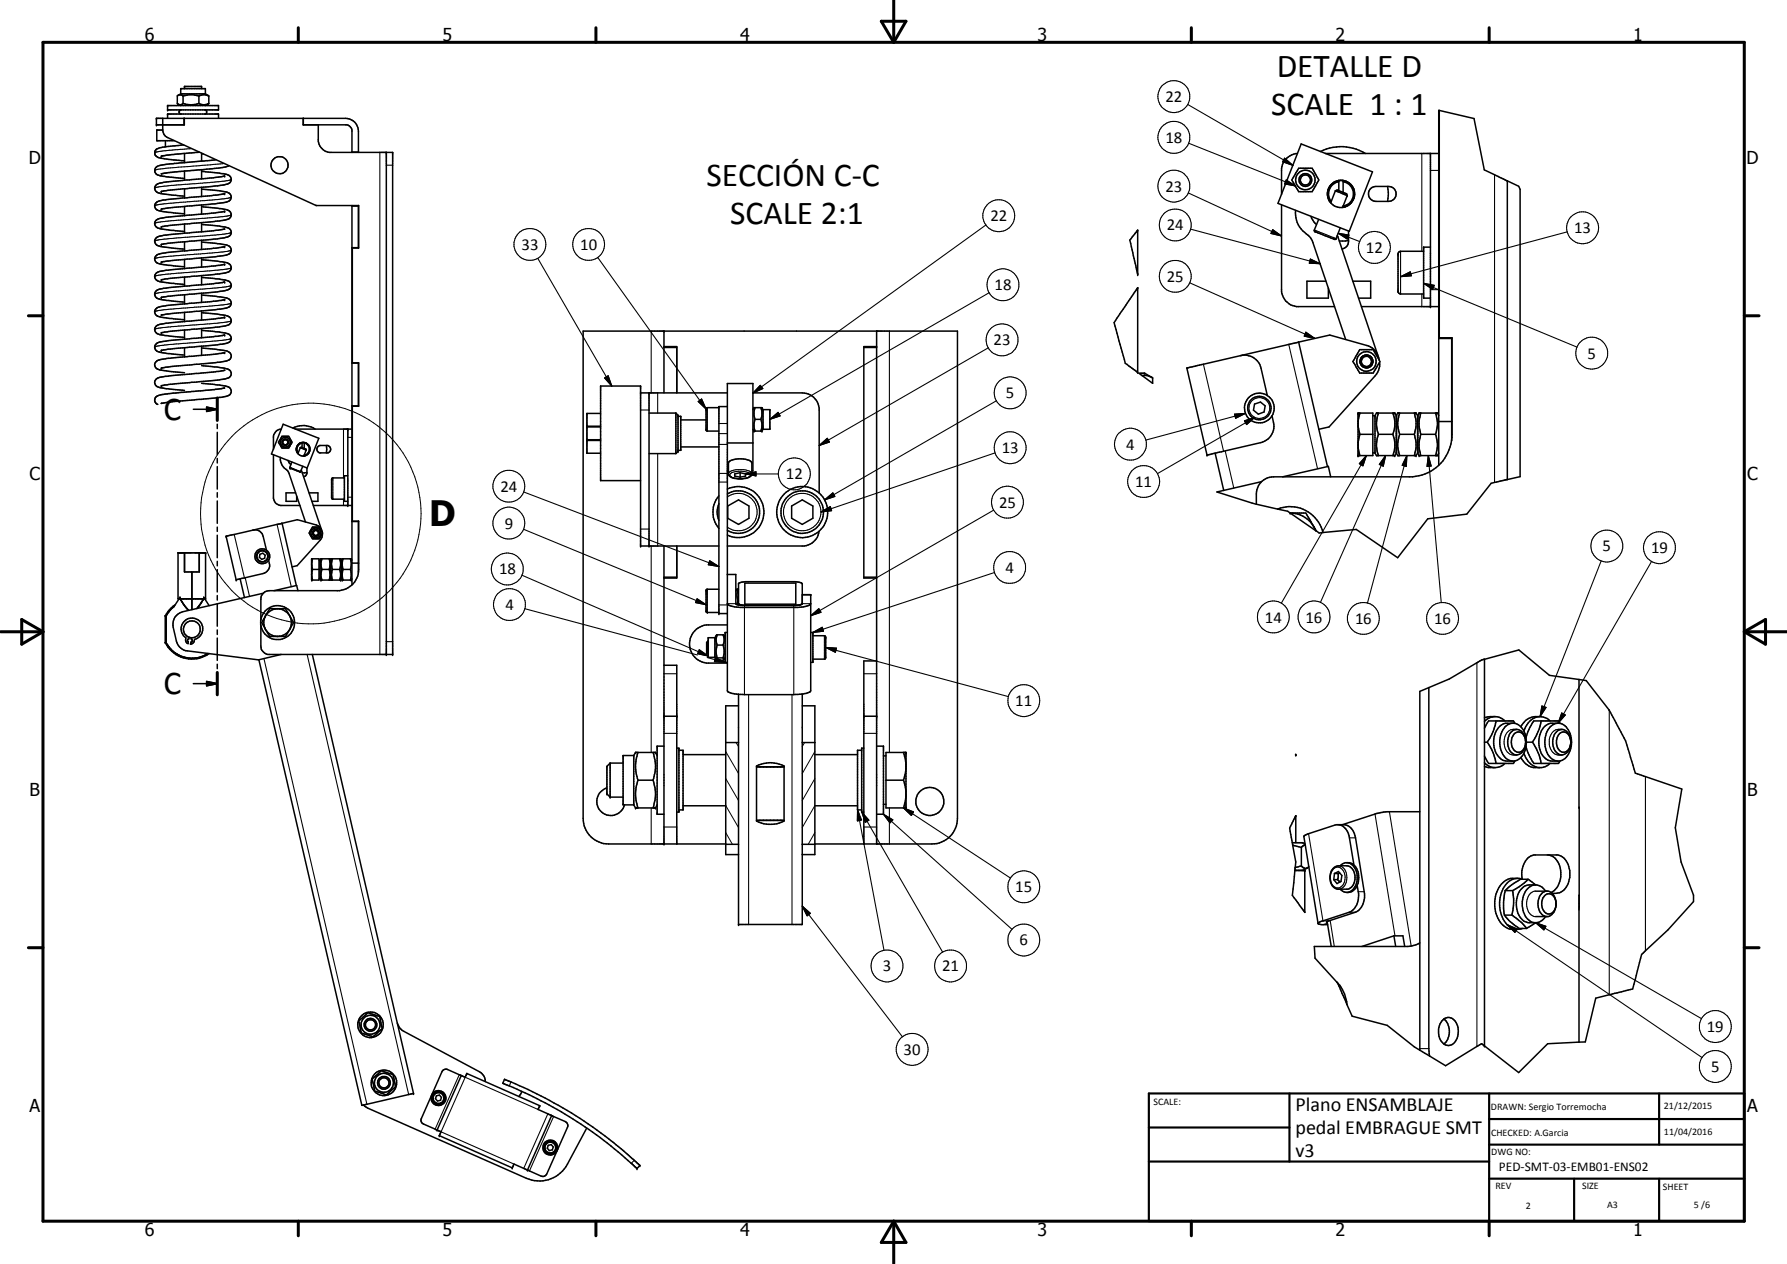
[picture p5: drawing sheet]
<svg xmlns="http://www.w3.org/2000/svg" width="420mm" height="297mm" viewBox="0 0 420 297" stroke-linecap="round" stroke-linejoin="round" font-family="sans-serif">
<defs><g id="words">
<text font-size="8.2" x="100.9" y="123.7">D</text>
<g font-size="7.9">
<text x="300.2" y="18.2">DETALLE D</text>
<text x="298.9" y="27.1">SCALE 1 : 1</text>
<text x="166.1" y="43.6">SECCIÓN C-C</text>
<text x="171.7" y="52.6">SCALE 2:1</text>
<text x="38.4" y="98.7">C</text>
<text x="38.4" y="163.2">C</text>
</g>
<g font-size="4.7">
<text x="304.6" y="261.2">Plano ENSAMBLAJE</text>
<text x="304.6" y="266.6">pedal EMBRAGUE SMT</text>
<text x="304.6" y="272">v3</text>
</g>
<g font-size="4.2">
<text x="34" y="9.6">6</text>
<text x="104" y="9.6">5</text>
<text x="174" y="9.6">4</text>
<text x="244" y="9.6">3</text>
<text x="314" y="9.6">2</text>
<text x="384" y="9.6">1</text>
<text x="6.8" y="38.7">D</text>
<text x="410.6" y="38.7">D</text>
<text x="7" y="112.9">C</text>
<text x="410.8" y="112.9">C</text>
<text x="7" y="187.1">B</text>
<text x="410.8" y="187.1">B</text>
<text x="7" y="261.4">A</text>
<text x="410.8" y="261.4">A</text>
<text x="34" y="290.4">6</text>
<text x="104" y="290.4">5</text>
<text x="174" y="290.4">4</text>
<text x="244" y="290.4">3</text>
<text x="314" y="290.4">2</text>
<text x="384" y="290.4">1</text>
</g>
<g font-size="3.9">
<text x="274" y="24">22</text>
<text x="274" y="33.6">18</text>
<text x="274" y="45">23</text>
<text x="232.9" y="52">22</text>
<text x="122.6" y="58.7">33</text>
<text x="136.4" y="58.7">10</text>
<text x="274.3" y="54.1">24</text>
<text x="321.2" y="59.4">12</text>
<text x="370.1" y="54.8">13</text>
<text x="233.8" y="68.2">18</text>
<text x="274.3" y="66.2">25</text>
<text x="233.6" y="81.2">23</text>
<text x="373.2" y="84.3">5</text>
<text x="236.5" y="93.6">5</text>
<text x="235.5" y="106.5">13</text>
<text x="264.8" y="105.7">4</text>
<text x="184.8" y="112.6">12</text>
<text x="117.7" y="115.5">24</text>
<text x="234.9" y="119.3">25</text>
<text x="266.9" y="114.5">11</text>
<text x="118.7" y="124.2">9</text>
<text x="376.8" y="129.6">5</text>
<text x="388.2" y="130">19</text>
<text x="117.3" y="135">18</text>
<text x="236.4" y="134.7">4</text>
<text x="118.8" y="143.4">4</text>
<text x="297.4" y="146.3">14</text>
<text x="306.9" y="146.3">16</text>
<text x="318.6" y="146.6">16</text>
<text x="337.2" y="146.6">16</text>
<text x="238.7" y="165.9">11</text>
<text x="238.7" y="209.7">15</text>
<text x="239.7" y="222.2">6</text>
<text x="207.6" y="228.3">3</text>
<text x="221.5" y="228.3">21</text>
<text x="401.3" y="242.5">19</text>
<text x="212.5" y="247.9">30</text>
<text x="402.3" y="251.9">5</text>
</g>
<text font-size="3.1" x="352.4" y="275.2">PED-SMT-03-EMB01-ENS02</text>
<g font-size="2.4">
<text x="271.2" y="259.7">SCALE:</text>
<text x="350.6" y="260.8">DRAWN: Sergio Torremocha</text>
<text x="391.2" y="260.6">21/12/2015</text>
<text x="350.6" y="267">CHECKED: A.Garcia</text>
<text x="391.2" y="266.7">11/04/2016</text>
<text x="350.6" y="271.4">DWG NO:</text>
<text x="351.6" y="279.3">REV</text>
<text x="372" y="279.4">SIZE</text>
<text x="391" y="279.6">SHEET</text>
<text x="358.7" y="284.1">2</text>
<text x="377.9" y="283.8">A3</text>
<text x="398.3" y="283.8">5 /6</text>
</g>
</g></defs>
<g fill="none" stroke="#000" stroke-width=".35">
<path d="M38.3 27.8v3.1l.4 .8 .7 .6 34.9 16h10v10h-1.5v27h1.5v10.2h-1.5v27h1.5v12M38.3 30.6h-1.4v2.5h4.1M38.9 33.1v1.4M39.4 27.8v-1h12v1M39.4 24.8h12v1h-12zM41.9 24.5l.6 .3M42.4 25.8l-.3 .4 .3 .6M42.5 22.1v-1.3h5.8v1.3M42.5 22.1h5.8M42.5 22.1l-.6 .3M43 22.6v-.1a.89 .89 0 0 0-1.3 .1v1.7l.2 .2M43 22.6a5.7 5.7 0 0 1 3.8 0"/>
<path d="M43 24.3l-.6 .3-.5-.1M43 24.3a5.7 5.7 0 0 0 3.8 0M43 22.6v1.7M43.2 34.1a20.8 20.8 0 0 0-6.4 1 1.19 1.19 0 0 0-.3 1.3 1.19 1.19 0 0 0 1.2 .7l5.7 .7M43.3 27.8v1.5M43.3 27.8v1.5h-6.5v-1.5h44.5a3 3 0 0 1 3 3v5M43.4 20.8v-.5h4v.5M43.4 36.1v2.1M46.8 22.6a2.32 2.32 0 0 1 2.3 0M46.8 24.3a2.17 2.17 0 0 0 2.3 0M46.8 22.6v1.7M46.9 35.8l-6.5 .5-2.5 .4"/>
<path d="M47.4 36v1.9M47.4 39.9v2.1M47.4 36.1l.4 .1M48.3 25.8l.3 .4-.1 .4-.2 .2M48.3 22.1l.8 .5M49 24.4l-.7 .4M49.1 24.3l-.2 .1M49.1 22.6v1.7M50.8 37.5l-8.9 .9a15.3 15.3 0 0 0-5.1 .8 1.24 1.24 0 0 0-.2 1.5 1.24 1.24 0 0 0 1.3 .6l5.5 .7M53.8 38.9a42.8 42.8 0 0 1-7.9 1.1l-6.3 .6-1.7 .3M71.3 27.8v1.5h10.3l.5 .3 .7 .9v5.3M74.8 29.3v3.9a3.1 3.1 0 0 0 2.6 2.6h14.9v118h-29.3a2.07 2.07 0 0 1-1.7-2v-4.9"/>
<path d="M82.8 35.7h1.5M90.8 35.8v118M305 36.1a4.1 4.1 0 0 0-3.7 3.5v6.1M305.3 39.5h3.2l1.2 2.1a.82 .82 0 0 1 0 1.4l-1.2 2h-3.2l-1.6-2.7zM305.9 33.8l16.8 6.6-5.5 14-16.7-6.6zM310.4 35.6a11 11 0 0 1 10.6 .5M311.6 36.1h26.7M336.3 36.1v36M338.4 26l8.2 1.9 2.4 12 5.4 2.6M338.4 26v53.4h3v22.7a10 10 0 0 1-9.3 10h-32.7a4 4 0 0 0-4 4v2.4M338.4 26h-.1v83.3M43.4 40.2v2.1"/>
<path d="M43.4 44.4v2.1M43.4 48.5v2.2M43.4 52.7v2.1M43.4 56.8v2.2M47.4 40.3a20.2 20.2 0 0 1 6.5 1 1.18 1.18 0 0 1 .3 1.3 1.18 1.18 0 0 1-1.2 .7l-1.8 .4-8.2 .7-5.1 .6M47.4 44v2.2M47.4 48.2v2.1M47.4 52.3v2.2M47.4 56.5v2.1M47.4 44.4l4.8 .6a1.93 1.93 0 0 1 2.2 1.3 1.6 1.6 0 0 1-1.9 1.3l-14.6 1.5M47.4 48.6l5.4 .6a1.23 1.23 0 0 1 1.4 .8 1.23 1.23 0 0 1-.5 1.5l-2.1 .4-11.9 1.1-1.8 .3M47.4 52.7l4.8 .6a1.93 1.93 0 0 1 2.2 1.3 1.74 1.74 0 0 1-1.9 1.3l-14.6 1.5"/>
<path d="M47.4 56.9l4.8 .5a1.93 1.93 0 0 1 2.2 1.4 1.6 1.6 0 0 1-1.9 1.3l-14.6 1.5M52.8 58l-2.2 .3-5.6 .5a34.7 34.7 0 0 0-8 1.1 1.15 1.15 0 0 0-.6 1.3 1.15 1.15 0 0 0 1.3 .8l5.7 .7M52.8 45.5l-1.8 .3-6 .6a34.7 34.7 0 0 0-8 1 1.15 1.15 0 0 0-.6 1.4 1.15 1.15 0 0 0 1.3 .8l5.7 .6M52.8 41.4l-2.6 .4-10.6 .9a4.2 4.2 0 0 0-3.1 1.1 1.33 1.33 0 0 0 1.4 1.7l5.5 .6M52.8 53.8l-2.6 .4-11.3 1a2.76 2.76 0 0 0-2.5 1.2 1.39 1.39 0 0 0 1.5 1.6l5.5 .5M52.8 49.7l-2.2 .3-11.7 1.1a3.1 3.1 0 0 0-2.4 1 1.33 1.33 0 0 0 1.4 1.7l5.5 .6M82.8 58.2h1.5M82.8 48.3v89.1M82.8 48.4h1.5M301.3 48.1v20.4a4 4 0 0 0 3.5 3.6h9M304.6 49.4a6.3 6.3 0 0 0 3.2 6.1l.8 1.1 7.8 23.2M308.2 50.8l.7 1.3 .6 .7"/>
<path d="M310 51.6l-1 2.5a1.56 1.56 0 0 0 1.5 .8l2.6 1.1a.82 .82 0 0 0 1 0l1-2.4M312.1 45.7l.2 .8 .6 1.1M312.2 45l-.1 .5M312.7 43.7l-.5 1.2M314 44.8v.1M314 44.8l.4-.1 .4 .1M314 44.8l-1.1 2.9M314 44.9l2.8 1M314.4 55.4l9.5 28M314.7 42.4l-.8 .3-.7 .5M314.7 42.4a3.2 3.2 0 0 1 3.7 2.2 3.2 3.2 0 0 1-1.7 3.8M314.8 44.8l1.8 .7 .2 .4"/>
<path d="M314.8 42.4a3.3 3.3 0 0 0-1.9 1.1M314.8 42.4v2.4M314.8 42.4h1M314.8 42.7a2.93 2.93 0 0 0-1.8 4.7M315.8 42.4a3.2 3.2 0 0 1 2.5 4.3 3.2 3.2 0 0 1-4.7 1.6 3.2 3.2 0 0 1-.6-4.9M315.8 42.4v2.8M315.8 42.7a2.92 2.92 0 0 1 2.4 2.9 2.92 2.92 0 0 1-2.4 2.8v.3M315.8 48.7h-.1M316.6 48.4l-.8 .3M316.8 45.9l-1.1 2.9M317.1 56.5l-2.2 .1M317.1 54.3v2.5a1.75 1.75 0 0 1-1.6 1.7"/>
<path d="M322.3 44.3l1.2-.5h3a1.76 1.76 0 0 1 1.8 1.8 1.76 1.76 0 0 1-1.8 1.7h-3a1.76 1.76 0 0 1-1.6-1.1 1.76 1.76 0 0 1 .4-1.9zM326.3 43.8l.1 1.4-.1 2.1M334.7 59.1h-5.4l-.5 .2-.1 .4v8.8l.1 .3 .5 .3h5.4M336.3 58.1h-1.6v12h1.6M354.4 42.5h.1M354.4 42.5l2.7 1.3 .3 .7v67.5l-3 .7M354.4 42.5v70.2M37.9 74v.1M43.4 61v2.1M43.4 65.1v2.2M43.4 69.3v2.1M43.4 73.4v2.2"/>
<path d="M43.4 77.6v2.1M47.4 60.6v2.2M47.4 64.8v2.1M47.4 68.9v2.2M47.4 73.1v2.1M47.4 77.2v2.2M47.4 61l5.4 .6a1.23 1.23 0 0 1 1.4 .8 1.23 1.23 0 0 1-.5 1.5l-2.1 .5-11.9 1-1.8 .4M47.4 65.2l4.8 .5a1.93 1.93 0 0 1 2.2 1.4 1.89 1.89 0 0 1-2.2 1.3l-14.3 1.5M47.4 69.3l5.4 .6a1.26 1.26 0 0 1 1.5 1.2 1.26 1.26 0 0 1-1.3 1.3l-15.1 1.6M47.4 73.5l4.8 .5a1.93 1.93 0 0 1 2.2 1.4 1.65 1.65 0 0 1-1.9 1.3l-12.8 1.2-1.8 .3M47.4 77.6l4.8 .5a1.93 1.93 0 0 1 2.2 1.4 1.3 1.3 0 0 1-1.4 1.2l-15.1 1.6M52.8 66.3l-13.9 1.4a2.6 2.6 0 0 0-2.5 1.2 1.43 1.43 0 0 0 1.5 1.5l5.5 .6"/>
<path d="M52.8 62.1l-2.2 .4-11.7 1a2.76 2.76 0 0 0-2.5 1.2 1.38 1.38 0 0 0 1.5 1.6l5.5 .5M52.8 78.7l-13.6 1.4a3.2 3.2 0 0 0-2.7 1 1.35 1.35 0 0 0 1.4 1.7l5.5 .6M52.8 74.5l-2.2 .4-11.7 1.1a2.76 2.76 0 0 0-2.5 1.2 1.45 1.45 0 0 0 1.5 1.5l5.5 .6M52.8 70.4l-2.2 .4-12.1 1.1a1.93 1.93 0 0 0-2.1 1.4 1.63 1.63 0 0 0 1.5 1.2l5.5 .6M156.1 77.8v14.5M206.1 77.8v120.5M267.5 64.4l-1.9-8 1.9-2.3v10.4M267.5 67.6v19.9l-2.9-2.1-2.7-9.6zM311.7 66.1h-4.4v4h5v-2.4M318.1 66.1h4.2v4h-2.9M320.1 72.1h18.2M338.3 79.5h3"/>
<path d="M341.3 79.4v24.1M37.9 94.8h.1M43.4 81.7v2.2M45.5 96.2h5.6M47.4 81.4v2.1M47.4 81.8l4.2 .4a2.9 2.9 0 0 1 2.7 1 1.21 1.21 0 0 1-1.3 1.7l-12.9 1.2-2.2 .4M47.4 85.9l4.8 .5a2.09 2.09 0 0 1 2.1 1.2 1.31 1.31 0 0 1-1.3 1.4l-13.3 1.3-1.8 .4M47.4 90.1l4.8 .5a1.93 1.93 0 0 1 2.2 1.3 1.3 1.3 0 0 1-1.4 1.3l-15.1 1.6M48.6 95.7l2.5 .5-2.5 .5zM51.1 93.5v5.3M51.1 99.7v1M52.8 91.2l-2.4 .4-8.8 .7a13.9 13.9 0 0 0-4.8 .9l-.3 .3-.1 .7a.9 .9 0 0 0 .7 .8"/>
<path d="M52.8 87l-2.2 .4-11.7 1a2.76 2.76 0 0 0-2.5 1.2 1.43 1.43 0 0 0 1.5 1.5l5.5 .6M52.8 82.8l-2.2 .4-12.1 1.2a1.93 1.93 0 0 0-2.1 1.3 1.63 1.63 0 0 0 1.5 1.3l5.5 .6M66.6 99.7l8.4 3.3-2.8 7-8.4-3.3zM82.8 85.3h1.5M82.8 95.4h1.5M141.2 97.2h-3.2v3h3.2M150.6 92.3h20.4M152.6 92.3v36M152.6 97.1h6.3M156.1 81.4h3v10.9M156.1 81.7h3M158.9 97.1v9.5"/>
<path d="M158.9 97.1l.5 .5v8.5l-.5 .5M159.4 97.8h.7v8h-.7M160.1 98.7h5.9M169 95.8h-2.7l-.3 .2v5.1l.3 .2h2.7M171 95.5h-2v48.7h2M177 92.3h11.6a4 4 0 0 1 4 3.6v20M177 96.3l.3-.5h1.8l.3 .5M177.5 98.6l-.2 1 .2 1.7M177.5 95.8l-.2 1.1 .2 1.7M177.5 98.6h1.4M178.9 95.8l.2 1.1-.2 1.7M178.9 98.6l.2 1-.2 1.7"/>
<path d="M179.4 96.3h1.6v4.6h-1.6M179.4 96.3v4.6M203.1 81.7h3M206.1 81.4h-3v54.4h3M268.6 88.3l2.4 1.8v-1.3M268.6 88.3l-.8-.6h1.3l1.9 1.1M268.6 88.3a3.3 3.3 0 0 1 2.4 .5M291.7 83.6a4 4 0 0 1 4.8 2.9l1.5 6.5M295 95l1.4-.5 1.1 .9-.3 1.4-1.3 .5-1.2-.9zM305.3 80.4l-26.3 6.1 4.8 20.4 12.6-2.9a4 4 0 0 0 3-4.8l-.3-1.5M305.3 80.4l6.8 29.2M305.3 80.4h.1"/>
<path d="M305.3 80.4l7.4-1.7 8.7 2.5a4.2 4.2 0 0 1 2.9 3.5M319.3 97.1h3.5v10h-3.5zM319.7 82.2h3.2l1.2 2a.87 .87 0 0 1 0 1.4l-1.2 2.1h-3.2l-1.6-2.7zM319.7 97.1l-.4 1.9M319.9 84.4l-.1 .6 .1 .5M320.5 83.7l-.5 .4M320.7 83.6a1.5 1.5 0 0 1 2 .7 1.5 1.5 0 0 1-.8 2 1.5 1.5 0 0 1-2-.7M321.8 83.5a1.5 1.5 0 0 0-1.9 .9 1.5 1.5 0 0 0 .8 1.9 1.5 1.5 0 0 0 2-.8M321.8 83.6l.7 .5M322.6 84.2l.2 .6-.1 .6M322.8 97.7h.5M323.3 97.7l.3-.6h4.3l.4 .6"/>
<path d="M323.3 97.7v8.8M324.1 97.1a6.9 6.9 0 0 0 0 5M324.4 85.1a4.2 4.2 0 0 1-1 3.2l-10.9 12-2.4 .6M327.5 97.1a6.6 6.6 0 0 1 0 5M328.3 97.7l.3-.6h4.3l.4 .6M328.3 97.7v8.8M329.1 97.1a6.9 6.9 0 0 0 0 5M332.5 97.1a7.1 7.1 0 0 1 .2 4.3l-.2 .7M333.3 97.7l.4-.6h4.3l.3 .6M333.3 97.7v8.8M334.1 97.1a7.1 7.1 0 0 0-.2 4.3l.2 .7M337.5 97.1a6.9 6.9 0 0 1 0 5"/>
<path d="M338.3 99.1h3.1M51.1 101.6v5.2M51.1 107.7v1.1M51.1 109.6v5.3M51.1 115.8v1M51.1 117.7v5.3M64.3 106.8v10.3l.2 .7 .5 .6 .9 .4h4.6M65.9 107.5a3.4 3.4 0 0 0 1.8 3.2l4.1 12M66.2 100.8a2 2 0 0 0-1.9 1.7v3.1M66.3 102.5h1.6l.8 1.4-.8 1.4h-1.6l-.6-1a.86 .86 0 0 1 .2-1zM67.7 108.2l.7 1M68.6 108.6l-.5 1.4 2.4 .9"/>
<path d="M68.8 100.6a5.2 5.2 0 0 1 5.3 .2M69.4 100.8h13.4M69.5 115.8h-2.2v2h2.5v-1.2M69.7 105.7v.3M70.1 104.5a1.61 1.61 0 0 0 .1 2.2 1.61 1.61 0 0 0 2.1 .1M70.5 104.1l-.2 .2M70.5 110.9h.1M70.6 105.2h.4M70.6 105.2l1.4 .5M70.6 105.2l-.5 1.4-.3-.6M70.7 104.1a1.58 1.58 0 0 1 2.1 1.3M70.8 110.5l4.8 14"/>
<path d="M70.8 104a1.74 1.74 0 0 0-1.1 1.5M71 104.1a1.43 1.43 0 0 0-.9 2.4M71 105.2l.5 .2M71 105.2v-1.2h.5v1.4M71.2 109.6l-.6 1.3M71.5 105.4l.4 .1 .1 .2M71.5 104.1a1.44 1.44 0 0 1 1.2 1.5 1.44 1.44 0 0 1-1.2 1.4l-.1 .1 .6-1.4M71.7 104a1.58 1.58 0 0 1 1 2.3M72.2 109.9l-.1 1.5-.3 .5-.4 .1M72.2 111l-1.1 .1M72.4 106.7l-.8 .4M72.6 106.5l-.2 .2"/>
<path d="M72.7 115.8h2v2h-1.3M72.7 106.2l-.4 .6M72.8 105.7v.3M73.7 118.8h9.1M74.7 104.9l.4-.2h2a.91 .91 0 0 1 .7 .9 .91 .91 0 0 1-.7 .8h-2a.91 .91 0 0 1-.4-1.5zM76.7 104.7v1.7M81 112.3h-2.8l-.2 .3 .1 4.6 2.9 .1M81.8 111.8h-.8v6h.8M81.8 100.8v18M141.2 100.3h-3.2v3h3.2M141.2 103.5h-3.2v3h3.2M150.6 112.9h-9.4v-22.2h9.4v37.6h18.4"/>
<path d="M152.6 106.6h6.3M160.1 105h8.9M169 116.5a6.1 6.1 0 0 0 0 7.7M169 118.4a4.8 4.8 0 0 0 0 3.9M171 114.9a6 6 0 0 1 8.6 5.4 6 6 0 0 1-8.6 5.4M171 110.7h.3M171 104.1h6M171 116.1a5 5 0 0 1 7.6 4.3 5 5 0 0 1-7.6 4.2M171.1 118.9l2.5-1.4 2.5 1.4v2.9l-2.5 1.4-2.5-1.4zM171.5 108.4a5.2 5.2 0 0 1 5.1 .1l.2 2.8a2.1 2.1 0 0 1-2.3 1.2l-1.9-.1-1.2-.6-.1-.3v-2.8zM174 111.1l-1.2 .3v.5l1.2 .2M174 111.1l1.3 .3v.5l-1.3 .2"/>
<path d="M174 111.1v1M176.8 110.7h.2v-20.6h-6v72.2a2.06 2.06 0 0 0 1.8 .8l2.2 .1h12.6a5.4 5.4 0 0 0 2.9-.6l.1-.3v-22.6h-2M177 100.9l.3 .4h1.8l.3-.4M186.1 118.9l2.5-1.4 2.5 1.4v2.9l-2.5 1.4-2.5-1.4zM285.7 106.5l2 8.8M295.4 118.5l5 1.1M296.6 113.2l-10.5 2.4 9.3 2.9M300.4 119.6l2.4 .5 .5 .5M300.4 119.6a8 8 0 0 1 10.7 5.5M301.6 112.1l10.7-2.5 .6 2.5M319.3 100.2l.4 1.9M319.3 105.2l.4 1.9"/>
<path d="M319.7 102.1l-.4 1.9M319.7 102.1h3.1M322.8 106.4h.5M323.3 106.5l.3 .6h4.3l.4-.6M324.1 102.1h3.4M324.1 102.1a7.2 7.2 0 0 0 0 5M327.5 102.1a6.6 6.6 0 0 1 0 5M328.3 106.5l.3 .6h4.3l.4-.6M329.1 102.1h3.4M329.1 102.1l-.1 .3a6.6 6.6 0 0 0 .1 4.7M332.5 102.1a7.4 7.4 0 0 1 .4 3.6l-.4 1.4M333.3 106.5l.4 .6h4.3l.3-.6"/>
<path d="M334.1 102.1h3.4M334.1 102.1a7.4 7.4 0 0 0-.4 3.6l.4 1.4M337.5 102.1l.1 .3a7 7 0 0 1-.1 4.7M354.4 112.7l-3.8 .9-5.7 7.2-9.2 1.1-7.1 9.2-9.7-6.7-7.8 .7M43.4 129.9v4.5h3.5v-4.5M45.1 134.4v8.9M51.1 123.9v1M51.1 125.8v5.3M51.1 131.9v1.1M51.1 133.9v5.2M51.1 140v1M56.5 136l1 4.4"/>
<path d="M59.5 124.6l.6-.1a1.95 1.95 0 0 1 1.8 1.6l.7 3.1M59.5 124.6l-6.3 1.4 2.3 10.3 1-.3M61.1 130.3l.7-.3 .5 .5-.1 .7-.7 .2-.5-.4zM61.9 139.4l-18.9 4.4a2.98 2.98 0 0 0-2.3 3.6l.8 3.3a2.99 2.99 0 0 0 2.5 2.3l16.8 2.1 5.3-1.3M63.1 131.6a2.17 2.17 0 0 1-.3 2.7l-1 .5-5.3 1.2M64.4 138.8l5.4-1.2 .3 1.2M66.3 123l-6.8 1.6M66.3 123l3.4 14.6M66.3 123l3.6-.9 5 1.5 .6 .7 .3 .8M73.3 131.3h1.7v5h-1.7zM73.5 131.3l-.2 1.3 .2 1.2M73.5 133.8a3.8 3.8 0 0 0 0 2.5"/>
<path d="M73.5 133.8h1.5M73.5 123.9h1.5l.3 .3a1.31 1.31 0 0 1 0 2.1l-.3 .3h-1.5l-.3-.5a1.22 1.22 0 0 1 .1-1.9zM73.5 125.3a.75 .75 0 0 1 .9-.8 .75 .75 0 0 1 .5 1.1 .75 .75 0 0 1-1.2 .1M73.5 125.3l.2 .4M75 131.6h.3M75 136h.3M75.3 131.6l.2-.3h2.1l.2 .3M75.3 136l.2 .3h2.1l.2-.3M75.3 131.6v4.4M75.7 133.8h1.7M75.7 133.8l-.2 1 .2 1.5M75.7 131.3l-.2 .9 .2 1.6"/>
<path d="M75.8 125.3l-.1 1-.4 .6-5.4 6-1.2 .3M77.4 131.3l.2 1.3-.2 1.2M77.4 133.8a3.2 3.2 0 0 1 0 2.5M77.8 131.6l.1-.3h2.2l.2 .3M77.8 136l.1 .3h2.2l.2-.3M77.8 131.6v4.4M78.2 133.8h1.7M78.2 133.8a3.2 3.2 0 0 0 0 2.5M78.2 131.3l-.3 1.3 .3 1.2M79.9 131.3l.2 .9-.2 1.6M79.9 133.8l.2 1-.2 1.5M80.3 131.6l.2-.3h2.1l.2 .3"/>
<path d="M80.3 136l.2 .3h2.1l.2-.3M80.3 131.6v4.4M80.7 133.8h1.7M80.7 133.8l-.2 1 .2 1.5M80.7 131.3l-.2 .9 .2 1.6M82.4 131.3l.2 .9-.2 1.6M82.4 133.8l.2 1-.2 1.5M82.8 122.6h1.5M82.8 132.3h1.5M84.3 133.8a4.9 4.9 0 0 1-4.5 5h-16.5a2 2 0 0 0-2 2v4.9M156.1 128.3v70M156.1 135.6h3"/>
<path d="M159.1 128.3v7.5h-3M169 138.5h-2.8l-.2 .1v5.2l.2 .1h2.8M171 135h2v6.9l.1 .1 1.2 .3h13l.9-.1M173.5 138.5l-.2 1.3 .2 1.4M173.6 138.5h-.3l-.3 .4M175.1 137h12v5h-12zM192.6 124.8a4.1 4.1 0 0 1-3.5 3.5h-18.1M203.1 135.6h3M303.3 120.6l6.1 4.1M303.3 120.6a6.4 6.4 0 0 1 5.6 3.2M303.3 120.6h3.7l1.7 2.8M308.9 123.8l.5 .9"/>
<path d="M308.9 123.8l.6 1M309.4 124.7l.1 .1M309.5 124.8l.7 .5 .9-.2M38.9 144.7h.2M38.9 151h.2M38.9 144.7v6.3M38.9 151a7 7 0 0 0 10.3 2.6M39.1 144.7v6.3M39.1 151a6.9 6.9 0 0 0 9.8 2.6M41.2 142.1l-1.3 1.2-1 1.4M42.3 140.4l-.2 .3h-.2v-10.8h6.4v10.8h-.2l-.2-.3M42.3 140.7h5.6"/>
<path d="M42.3 140.4v.3M42.3 140.7l1 1.5M42.3 140.4l-1.4 2.1-.8 .8-1 1.4M42.8 141.5l.5 .7M43.3 142.2l1.1 1.2M45.1 149.9l-.1 .4 .2 .4-.3 .2-.1 .5 .7-.4 .3-.8a2.54 2.54 0 0 0 1.5-3.6 2.54 2.54 0 0 0-3.9-.7 2.54 2.54 0 0 0 .3 4v.8l.5 .6-.1-1.1h.3l.1-.4 .5 .1M47.1 142l-.3 .4M47.1 142l-.8 1M47.9 140.4l1.3 1.9M47.9 140.4v.3M47.9 140.7l-.8 1.3M51.1 141.9v5.3"/>
<path d="M51.1 148v1.1M51.1 149.9v5.3M51.1 156.1v1M51.1 158v5.3M62.3 145.1l-.3 1.2 .3 1.3M62.3 147.6l.1 .4M62.3 145.1l-.8 1.2 .8 1.3M62.4 148l1 1.6h3.7l1-1.6M62.4 148a3.3 3.3 0 0 0 5.7 0M62.7 144.3l-.4 .8M62.7 144.3l.7-1.3h3.7l.7 1.3M62.7 144.3a3.3 3.3 0 0 1 5.1 0"/>
<path d="M67.8 144.3l.3 .4M68.1 144.7l.9 1.6-.9 1.7M68.1 144.7a3.3 3.3 0 0 1 0 3.3M73.4 153.8l23.8 103.2-12 2.8-24.3-104.8M156.1 156.3h3v42M166.4 150.7v3M166.4 150.7l-.3 .3v2.3l.3 .4M166.4 153.7h.1M166.4 150.7h.1M168.1 149.9h-1.6v4.6h1.6M168.1 149.9v4.6M168.1 154.5l.3 .4"/>
<path d="M168.4 154.9l.2 .3h1.4l.3-.3M168.6 154.6l-.2 .3M168.6 151.6l-.3 1.5 .3 1.5M168.6 149.2l-.3 1.2 .3 1.2M168.6 149.2l-.5 .7M168.6 154.6h1.4M168.6 151.6h1.4M168.6 149.2h1.4M170 149.2h.1M170 154.6l.3 .3M170 149.2l.3 .9-.3 1.5M170 151.6l.3 1.1-.3 1.9"/>
<path d="M170.1 149.2v.1M170.1 149.3l.4 .6M170.5 154.5l-.2 .4M171 146.9h-4.9a4.5 4.5 0 0 0-4 4.4 4.5 4.5 0 0 0 4 4.5h4.9M171 141.9a2.06 2.06 0 0 0 1.8 .7l14.8 .1a5.8 5.8 0 0 0 2.9-.6l.1-.2M171 148.6h-.5v7.1h.5M173.5 141.2l-.2 .9M173.5 141.2h.1M173.6 142.2v-5l.7-.4 1-.1h11.7l1.4 .2 .2 .3v4.7l-.4 .3M173.6 141.9l.5 .2 1.2 .2M188.2 142.1l-1.2 .2M188.6 141.8l-.4 .3"/>
<path d="M190.6 148.6h.5v7.1h-.5M191.1 149.4h2.7l.3 .3v5l-.1 .2h-2.9M206.1 155.3h-3v43M349 154.9l-1.1 .5-7.1 4.2-7 2.9v84.3M349 154.9v90.9M349 154.9l8.1-2.2 7.2 6 7 1M371.3 159.7l1.6 .2 5.4 6.9 2 3.8a19.8 19.8 0 0 1 3.1 7.4l1.1 3.7 10.9 3.7-1.5 9.1 1.4 8.1 2.9 7.8v1.5l-6 6.6-6.2 5.8-2.1 8.1-8.7 2.2-2.5 10.3h-1.4M371.3 159.7v30.2M45.5 160.7h5.6M48.6 160.1l2.5 .6-2.5 .5zM143.5 179.3v8M143.5 179.3l-.8 .8v6.5l.8 .7"/>
<path d="M143.5 179.3h3M149 177.5h-2.5v11.6h2.5M149 177.5v11.6M149 177.5l.4-.7h4.7l.4 .7M150 176.8a9.1 9.1 0 0 0 0 6.5M153.5 176.8a9.1 9.1 0 0 1 0 6.5M156.1 168.3h3M156.1 175.3h-1.6v16h1.6M159.1 175.8h.5v15h-.5M159.6 176.3h1v14h-1M160.6 177.3h10M170.6 174.5h3"/>
<path d="M173.6 165.9h-3v34.9h3M188.6 174.5h3M188.6 163.1v54.2h-15v-54.1M188.6 165.9h3v34.9h-3M191.6 177.3h10M202.6 176.3h-1v14h1M203.1 168.3h3M203.1 175.8h-.5v15h.5M206.1 175.3h1.6v16h-1.6M207.7 177.6h.6M208.3 176.8h4.7v13.1h-4.7zM212.4 176.8l.6 2.5"/>
<path d="M304.7 177.3v.3zM335.9 161.6v84.8l.2 1.8M349 179.2l1.1 .8 1.1 .4M349 168.7a4.5 4.5 0 0 1 4.9 .7M349 177.7l1 1.7h5.8l.4-.6M349 174.4h.7M349.7 174.4a11.3 11.3 0 0 1 2 5M351.2 168.4l-1.5 .6-.7 .5M351.7 169.4l-.6 2.5-1.4 2.5M353.9 179.4l-.8 .6-1.1 .3a4.9 4.9 0 0 1-3-.2M355.5 170a3.4 3.4 0 0 0-2.7 2.9 5 5 0 0 0 2.1 5.8l.6 .2M355.8 171.4h.8"/>
<path d="M355.8 177.4h.8M356.2 170l-.4-.6h-5.8l-1 1.7M357.6 178a4.4 4.4 0 0 0 3 2.4 4.5 4.5 0 0 0 3.1-.4l.7-.6M358.3 177a4.5 4.5 0 0 0 3.3 3.4M358.7 174.4a1.94 1.94 0 0 0-1.9-2.4 2.67 2.67 0 0 0 0 4.8 1.88 1.88 0 0 0 1.9-2M358.7 174.4a2.48 2.48 0 0 0-2.6-2.9 3.5 3.5 0 0 0 0 5.8 2.27 2.27 0 0 0 2.6-2.5M358.7 174.4v.4M358.8 175.5l.9 2.3 .9 1.6h5.8l.4-.6M358.9 174.4a4 4 0 0 0-3-4.4h-1.9a4.5 4.5 0 0 0-2.8 5.2 4.1 4.1 0 0 0 2.8 3.6l.4 .1a3.2 3.2 0 0 0 3.5-1.3l.5-.8 .4-1.4M358.9 174.4h1.4M358.9 174.4l-.1 1M360.3 174.4a11.3 11.3 0 0 1 2.1 5"/>
<path d="M362.1 168.4a4.2 4.2 0 0 0-4.5 2.4M362.4 169.4a14.4 14.4 0 0 1-2.1 5M362.9 171l1.3-.9 2.4-.1a3.5 3.5 0 0 1 2.8 3.4 5 5 0 0 1-2.1 5.3l-.7 .2a4.8 4.8 0 0 1-2.7-.3 5.4 5.4 0 0 1-1-7.6zM364.4 169.4a3.5 3.5 0 0 0-5.7 1.4l-.4 1M366.2 170a3.6 3.6 0 0 0-2.9 3.4 4.6 4.6 0 0 0 2.5 5.4l.4 .1M366.3 171.4h.9M366.3 177.4h.9M366.8 170l-.4-.6h-5.8l-.9 1.5-.9 2.5M369.3 174.8l-.1 .5M369.3 174.4a2.06 2.06 0 0 0-1.9-2.4 2.69 2.69 0 0 0 0 4.8h.5l.5-.3 .7-1M369.3 174.4a2.76 2.76 0 0 0-2-3 2.92 2.92 0 0 0-2.1 4 2.15 2.15 0 0 0 2.7 1.8l.9-.9 .5-1.5M369.3 174.4v.4"/>
<path d="M142.7 185.2a3.3 3.3 0 0 0-1.4 5.5 3.3 3.3 0 0 0 5.5-1.6M143.5 187.3h3M149 189.1l.4 .8h4.7l.4-.8M150 183.3a9.2 9.2 0 0 0 0 6.6M150 183.3h3.5M153.5 183.3a9.2 9.2 0 0 1 0 6.6M160.6 189.4h10M170.6 198.3h-27.5a6 6 0 0 1-6-6v-114.5h88v114.5a6 6 0 0 1-6 6h-27.5M170.6 198.4h3M177.9 180a7.2 7.2 0 0 1 6.5 0v13a7.2 7.2 0 0 1-6.5 0zM177.9 180.2h6.5M177.9 192.8h6.5"/>
<path d="M188.6 198.4h3M191.6 189.4h10M207.7 189h.6M208.3 183.3h4.1M212.4 183.3l.6 2.5M213 180.8l-.6 2.5M213 187.4l-.6 2.5M303.9 198l-.6-2.6a2.78 2.78 0 0 1 .6-2.1l.8-1.6v6.3M303.9 198v.7M303.9 198h2.4l.6 .4M303.9 198.7l.8 3.9-.2 1.2M303.9 198.7l2.1 .4"/>
<path d="M306 199.1v4.4M306.9 198.5l-.9 .6M314.6 193.8a3.3 3.3 0 0 1 2.7 3.1l1 6.4M333.8 190.8h-8.5l-1.7 .4-8 2.6M371.3 189.7v24.1M304.4 204.6h2.4v9.8M304.4 204.6l-.5 5.8 2.9 4M304.5 203.8l-.1 .8M306 203.5l-1.5 .3M306 203.5l.2 .3a1.07 1.07 0 0 0 1.2 .2M307.4 204l-1.1 .6M307.8 203.7l-.4 .3"/>
<path d="M309.9 217l.9 .3h1.4M312 216.5l1 5.9M312.1 216.8l-.2-.2 .3-.1 6.5-2.1a4.1 4.1 0 0 0 2-4.9l-2-12.6a3.2 3.2 0 0 0-2.8-3.1l-2 .1-6.5 2.1-.7 .4-.1 .2 3.3 20.4M313.4 204.1l.9-.6h2.3a2.38 2.38 0 0 1 2 2.3 2.76 2.76 0 0 1-1.7 3.2h-2.4a2.48 2.48 0 0 1-1.8-3l.3-1.3zM313.6 206.7h.9M313.8 205.3l-.2 1.4M313.8 205.3l.9-.5 .8 .9-.2 1.4-.9 .5-.8-.9M313.8 205.3h.9M314.5 206.7l.5 .6M314.7 205.3l-.2 1.4M315 205.1l-.3 .2M315.1 203.5a2.46 2.46 0 0 1 2.6-.6 2.46 2.46 0 0 1 1.6 2 3.7 3.7 0 0 1-2 4.8l-1.3-.1-.9-.6"/>
<path d="M316.9 202.7a3.6 3.6 0 0 1 2.2 4.4 2.98 2.98 0 0 1-2.2 2.6M319.1 208.1a5.8 5.8 0 0 1-.6 5.4l-.9 .7-7.1 2.4-.6 .4M327.7 219.9l-7.5 2.5M327.7 219.9h2.1l.5 2.5M327.7 219.9l.5 2.5M353.7 215.1l1 1.2 2.5 1.9h1.7M353.7 215.1h1.8M353.9 209.3a14.5 14.5 0 0 0-.2 5.8M353.9 209.3h1.8M355.5 215.1l2.4 1.9 1 1.2M355.7 209.3a14.1 14.1 0 0 1-.2 5.8M356.7 206.4a4.8 4.8 0 0 0-4 4.5 6.8 6.8 0 0 0 2.8 7.2 3.2 3.2 0 0 0 2.5 .1"/>
<path d="M357.9 206.6a4.9 4.9 0 0 1 2.3-5.6l.4-.1h5.7a4 4 0 0 1 2.8 3.7 4.9 4.9 0 0 1-2.1 5l-1.1 .3h-1M358 206.6a5.3 5.3 0 0 0-3.1-.1 6 6 0 0 0-3.5 6.5 5.4 5.4 0 0 0 3.8 5.4h1.6M359.3 206.6l1.7 1.3M359.3 206.6l-.9 .9-2.7 1.8M359.3 206.6a3.3 3.3 0 0 0-3 .7l-2.4 2M360.8 207.9a4 4 0 0 0-2.9 4 4.2 4.2 0 0 0 2.9 4.9M361 216.8l-2.1 1.4M361 209.4h3a3.3 3.3 0 0 1 1.1 5.3l-1.1 .7h-3M363.4 209.4a3.8 3.8 0 0 0-4.5-1.3 4.8 4.8 0 0 0-2.1 6.1 3.5 3.5 0 0 0 2.5 2.6l2.6-.1 .9-.6 .6-.7M363.4 209.4a3.4 3.4 0 0 0-1 5.3l.4 .4 .6 .3M364.2 200.9a4.4 4.4 0 0 1 2.8 5.1 4.3 4.3 0 0 1-2.3 3.7M365.8 212a1.67 1.67 0 0 0-2.4-1.7 2.73 2.73 0 0 0 .5 4.5 1.87 1.87 0 0 0 1.9-2"/>
<path d="M371.3 210.4v34.5M84.4 239.9l1.6-1.4a.73 .73 0 0 1 1.2-.2l2.1 .6 .6 2.8-2.2 1.9-2.7-.9zM314.3 230.8l2.4 5.3M314.3 230.8a8.7 8.7 0 0 1 2.4 5.3M316.7 236.1l1.2 2.7 8.3 2.2 6.3 5 1.3 .8M333.8 221.6l-.9 .4-1.9 .4h-22l.2 2.8 5.1 5.6M339.5 239.4a2.1 2.1 0 0 1 3.2 1.6 3.5 3.5 0 0 1-1.8 4.7 2.68 2.68 0 0 1-2.7-3l.1-1.3a3.3 3.3 0 0 1 1.2-2zM339.5 239.4a4.1 4.1 0 0 1 0 6M85.5 259.7l.9 .7 37.4 16.5a7.6 7.6 0 0 0 9.6-3.3l4.6-8.5M87.5 253.5l2.2-1.9 2.3 .8 .4 .1 .6 2.9-2.2 1.9-2.7-.9zM93.4 240.4a2.96 2.96 0 0 0 1.5 2l17.9 9.5a2.55 2.55 0 0 1 1.3 2.3M101.5 258.2h.2"/>
<path d="M101.7 258l-.2 .1M102.6 257.5l.7-.2 .5 .6-.2 .7-.7 .1-.5-.5zM108.4 252.7l1 .5 .4-.9 17.1 7.5-.4 .9 3.2 1.5M108.4 252.7l-3.4-1.5-.7 .2-.3 .2-4.9 11.2-.1 .7 .4 .5 3.4 1.6M108.4 252.7l-5.6 12.9M118.6 253.7l2.5 1a109.6 109.6 0 0 1 13.3 6.8 103.8 103.8 0 0 1 16 12.4l-.6 .7-.4-.3a95 95 0 0 0-20.3-14.6l-4.7-2.4-6.1-2.7zM122.7 256.5l-.7 1.2M333.8 246.8l2.3 1.4M349 245.8a.88 .88 0 0 0-1.5-.1l-7.6 4.7-3.8-2.2M371.3 244.9l-7.4 .4-6.8 6.8-8.1-6.3M102.8 265.6l.9 .4-.4 .9 17.1 7.5 .5-.8 3.1 1.4M124 275h.1"/>
<path d="M124.1 275h.1M127.8 269.7a1.55 1.55 0 0 1 2.1-1.6 1.55 1.55 0 0 1 .6 2.6 1.55 1.55 0 0 1-2.6-.6l-.1-.3h.2M128 269.6l-.2 .1M128.9 269.2l.7-.2 .5 .5-.2 .7-.8 .2-.4-.6zM129.7 262.2l3.2 1.4 .6 .6-.1 .7-5.1 11.3-.6 .3-.5-.1-3.1-1.4M129.7 262.2l-5.7 12.8"/>
<circle cx="65.7" cy="38.8" r="2.02"/>
<circle cx="306.9" cy="42.3" r="1.51"/>
<circle cx="306.9" cy="42.3" r="2.31"/>
<circle cx="306.9" cy="42.3" r="1.2"/>
<circle cx="296.1" cy="95.9" r="2.76"/>
<circle cx="296.1" cy="95.9" r="3.5"/>
<circle cx="321.3" cy="84.9" r="1.19"/>
<circle cx="321.3" cy="84.9" r="2.31"/>
<circle cx="67.1" cy="103.9" r="1.15"/>
<circle cx="67.1" cy="103.9" r=".76"/>
<circle cx="67.1" cy="103.9" r=".61"/>
<circle cx="61.6" cy="130.7" r="1.75"/>
<circle cx="61.7" cy="130.7" r="1.38"/>
<circle cx="74.3" cy="125.3" r=".58"/>
<circle cx="74.3" cy="125.2" r="1.15"/>
<circle cx="188.6" cy="120.4" r="5"/>
<circle cx="188.6" cy="120.3" r="6"/>
<circle cx="45.1" cy="147.9" r="1.98"/>
<circle cx="65.3" cy="146.3" r="4"/>
<circle cx="218.6" cy="188.3" r="3.3"/>
<circle cx="87.1" cy="240.8" r="1.19"/>
<circle cx="87.1" cy="240.8" r="2.23"/>
<circle cx="87.1" cy="240.8" r="1.5"/>
<circle cx="87.1" cy="240.8" r="3"/>
<circle cx="90.2" cy="254.5" r="1.5"/>
<circle cx="90.3" cy="254.5" r="2.99"/>
<circle cx="90.3" cy="254.5" r="1.2"/>
<circle cx="90.3" cy="254.5" r="2.23"/>
<circle cx="103.1" cy="258" r="1.55"/>
<circle cx="103.1" cy="258.1" r="1.38"/>
<circle cx="103.1" cy="258" r="1.75"/>
<circle cx="129.4" cy="269.7" r="1.38"/>
<circle cx="129.4" cy="269.7" r="1.75"/>
</g>
<g fill="none" stroke="#000" stroke-width=".25">
<path d="M36.5 35.8l-.1 .1M36.5 35.8h.1M45 34.9l-6.4 .5-2.1 .4M52.7 38.4l-13.7 1.1-1.9 .3-.7 .3M89.3 35.8v118M90.8 38.8h1.5M279.3 24.6l24.7 14.3M279.5 33.7l25 10M302 37.2l2 1.7-2.4-.9zM334.3 36.1v23M36.4 56.6h.1M36.4 48.3h.1"/>
<path d="M36.4 48.3v.1M36.5 44.1l-.1 .1M36.5 52.5h-.1M36.5 56.6h-.1M36.5 56.6h.1M36.5 48.3h-.1M36.5 48.3h.1M36.5 44.1h.1M36.5 52.4v.1M54.4 50.5h.1M54.4 42.2l-1.8 .4-12.2 1-3.9 .5M54.4 46.3l-.9 .3-2.4 .3-11.1 .9-3.5 .5"/>
<path d="M54.4 54.6l-2.4 .5-12 .9-3.5 .6M54.4 58.8h.1M54.4 58.8l-2 .4-12.4 1-3.5 .5M54.4 50.5l-.4 .2-1.6 .2-12 1-3.9 .5M231.8 52.9l-54.8 39.5M279.4 45.3l21.9 10.2M279.9 53.8l30.5 8.2M299.2 54l2.1 1.5-2.5-.6zM302.4 42.3l2.1 1.4-2.5-.5zM309 54.1l5.1 1.9M314.1 56h.1M314.7 54.8l2.4 .4-.3 1z"/>
<path d="M314.7 54.8l5 2M329.3 59.1v10M336.3 40h2M351.4 41.1v72.3M368.5 54.5l-39.2 10.5M36.4 69.1h.1M36.5 60.7l-.1 .1M36.5 73.2l-.1 .1M36.5 69l-.1 .1M36.5 69h.1M36.5 73.2h.1M36.5 60.7h.1"/>
<path d="M54.4 62.9h.1M54.4 79.5l-2.4 .5-12 .9-3.5 .5M54.4 67.1l-2.4 .5-12 .9-3.5 .5M54.4 71.2l-.4 .2-1.6 .3-12.4 .9-3.5 .6M54.4 75.4l-.4 .2-1.6 .2-12 1-3 .3-1 .3M54.4 79.5h.1M54.4 62.9l-.4 .2-2.9 .4-12.1 .9-2.2 .4-.4 .2M126.4 60.7l17.4 30M140.5 60.5l25.5 35.6M153.1 77.8v14.5M209.1 77.8v99M232.6 68.8l-51.6 29.8"/>
<path d="M279.7 66.5l29.4 13M307 78.1l2.1 1.4-2.4-.5zM308.1 60.9l2.3 1.1-2.6-.2zM329.3 65l2.3-1.1 .2 .9zM334.3 69.1v3M334.7 66.6l2.5 .5-.4 .9zM334.7 66.6l36.1 15M336.3 68.1h2M36.4 81.5h.1M36.4 81.5v.1M36.5 81.5h-.1M36.5 81.4v.1"/>
<path d="M142.1 88.8l.9-.5 .8 2.4zM150.6 96.4h2M154.6 92.3v4.8M164.2 94.4l.8-.6 1 2.3zM166.3 95.8v5.5M169 99.5h2M178.8 90.6l.6 .7-2.4 1.1zM181 98.6l2-1.7 .4 .8zM232.4 81.7l-39.8 23M234.3 94.2l-40.4 23.3M282.9 85.6l4.8 20.4M290.3 97.3l2.5-.1-2.3 1.1z"/>
<path d="M292.6 98.9l2.4-.8-1.9 1.7zM292.8 97.2l-23.4 6.2M295 98.1l-22.9 13.2M303 80.9l6.8 29.3M68.1 109.8h.1M68.1 109.8l2.6 1M70.7 110.8h.1M78.3 112.3v5M80.8 100.8v11.5M80.8 117.3v1.5M81.8 102.8h1M81.8 116.8h1"/>
<path d="M123.1 115.6l45.9 17.5M154.6 106.6v21.7M169 104.4h2M169 101.9h2M169 111.3h2M169 113.3h2M171 116.8a4.4 4.4 0 0 1 5.9 .6 4.4 4.4 0 0 1 0 5.9 4.4 4.4 0 0 1-5.9 .6M171.3 111.3l.2-.4 .4-.2 1.4-.3 2.2 .1 .8 .3 .5 .5M171.7 111.3a4.8 4.8 0 0 1 4.6 0l.1 .2a1.4 1.4 0 0 1-1.6 .9 3.3 3.3 0 0 1-3.2-.8zM175.3 111.4l2.4-.5v.9zM175.3 111.4h7.7M192.6 104.7l1.9-1.7 .5 .9z"/>
<path d="M193.9 117.5l1.9-1.7 .5 .9zM233.6 119.9l-43 24.8M234 106.4l-41 13.9M288.1 106l2 8.7M321.3 107.1l-.8 2.4-.9-.5zM321.3 107.1l-20 34.6M325.8 107.1l-.6 2.5-.9-.5zM325.8 107.1l-15.3 34.5M330.8 107.1l-.1 2.5-1-.3zM330.8 107.1l-9.3 34.6M335.8 107.1l.7 2.4-1 .1zM335.8 107.1l3.1 34.5"/>
<path d="M55.1 125.6l2.4 10.2M57.6 135.8l1.1 4.3M65.1 123.2l3.4 14.7M122.7 135.2l43.8 19M123.1 124.4l42.9 17.7M150.6 124.3h2M153.1 128.3v48.5M166.3 138.5h.1M166.3 138.5v5.4M166.9 131.8l2.1 1.3-2.5-.4zM188.6 139.8h2M193 120.3l2.2-1.3 .3 1z"/>
<path d="M233.8 134.5l-42.7 14.1M376.5 131.8l-14.4 36.6M388.3 132l-22 38M62 154.7l24.3 104.8M72.2 153.8l23.9 103.4M90.8 150.8h1.5M123.4 143l40.6 10.9M156.1 158.3h3M163.9 140.7l2.1 1.4-2.5-.5zM164.4 152.7l2.1 1.5-2.5-.6zM166.3 154.5l4.2 1.2M166.3 143.9h.1"/>
<path d="M168.2 154.6l2.3 1.1-2.5-.2zM169 142.2h2M171 141.9h2M175 142.3v20.9M186.6 142.3v20.9M188.6 141.9h2M190.6 144.7l1.9-1.7 .5 .9zM191.1 148.6l2.2-1.2 .3 .9zM193.8 149.4v5.5M194.1 152.1l2.6 .2-.3 1zM194.1 152.1l43 11.6M203.1 158.3h3"/>
<path d="M347.2 155.7v90.2M156.1 172.3h3M176 163.2v54.1M186.2 163.2v54.1M203.1 172.3h3M355.8 171.4a2.69 2.69 0 0 0-2.2 3.2 2.65 2.65 0 0 0 2.2 2.8M362.5 165.9l1 .3-1.4 2.2zM366.3 171.4a2.53 2.53 0 0 0-2 2.4 3.3 3.3 0 0 0 1.5 3.5l.5 .1M367.2 167.6l.8 .4-1.7 2zM378.4 166.9v66.9M153.1 189.9v8.4M156.1 194.4h3"/>
<path d="M201.6 190.3l1 2.4-1 .2zM201.6 190.3v2.6l1-.2M201.6 190.3l6.2 33M201.6 190.3l.4 1M202.6 190.8l1.7 1.9-.9 .6zM202.8 191l1.5 1.7-.9 .6-.5-1.7M202.8 191.1l18.8 32.7M203.1 194.4h3M207.7 191.3l2.2 1.4-.7 .7zM207.7 191.3l30.2 27.1M209.1 189.9v8.4M212.4 189.9l2.4 .9-.5 .8z"/>
<path d="M212.4 189.9l25.2 16.4M307.7 195.9l3.4 20.5h1.4M317.3 196.9h1.4M323.3 191.3l4.7 28.6M326.7 190.8l5.1 31.5M386.9 182.5v40.9M188.6 212.9l1.9 1.7-.7 .6zM188.6 212.9l23.6 30.7M312.1 217l-1 .3M312.7 216.3l1 6.1M313.5 204.2a1.55 1.55 0 0 1 2.6 .9 2.7 2.7 0 0 1-1.3 3.6 2.08 2.08 0 0 1-2-2.5l.1-.8zM314.7 203.5a2.44 2.44 0 0 1 2 2.7 2.44 2.44 0 0 1-2 2.8"/>
<path d="M317.2 214.4h1.5M319.4 209.5h1.3M354.4 217.3l2.3 1-.5 .8zM354.4 217.3l45.8 31.2M361 216.8l2.5 .9-.5 .8zM361 209.4a2.63 2.63 0 0 0-2.1 3.2 2.58 2.58 0 0 0 2.1 2.8M361 216.8l39.1 22.6M108 252.6l-5.7 12.7M120.1 254.3l-.4 .9M333.8 246.4h2.1M126.5 260.7l-17.1-7.5-5.7 12.8 17.2 7.6M128.8 261.7l-5.7 12.9"/>
<path d="M130.2 262.4l-5.7 12.8M149.1 272.7l-.7 .7"/>
<circle cx="276" cy="32.3" r="3.8"/>
<circle cx="276" cy="22.7" r="3.7"/>
<circle cx="124.6" cy="57.4" r="3.7"/>
<circle cx="138.4" cy="57.4" r="3.8"/>
<circle cx="234.8" cy="50.7" r="3.7"/>
<circle cx="276" cy="43.7" r="3.8"/>
<circle cx="276.3" cy="52.9" r="3.8"/>
<circle cx="323.1" cy="58.2" r="3.8"/>
<circle cx="372.1" cy="53.6" r="3.7"/>
<circle cx="235.6" cy="79.9" r="3.8"/>
<circle cx="235.8" cy="66.9" r="3.8"/>
<circle cx="276.3" cy="64.9" r="3.7"/>
<circle cx="237.5" cy="92.3" r="3.8"/>
<circle cx="296.1" cy="95.9" r="2.44"/>
<circle cx="374.3" cy="83" r="3.7"/>
<circle cx="119.6" cy="114.3" r="3.7"/>
<circle cx="186.8" cy="111.3" r="3.8"/>
<circle cx="236.9" cy="118" r="3.8"/>
<circle cx="237.5" cy="105.2" r="3.7"/>
<circle cx="265.8" cy="104.4" r="3.7"/>
<circle cx="268.9" cy="113.1" r="3.7"/>
<circle cx="61.7" cy="130.7" r="1.23"/>
<circle cx="119.3" cy="133.7" r="3.8"/>
<circle cx="119.6" cy="122.9" r="3.7"/>
<circle cx="188.6" cy="120.3" r="4.4"/>
<circle cx="237.4" cy="133.4" r="3.8"/>
<circle cx="377.8" cy="128.3" r="3.8"/>
<circle cx="390.2" cy="128.7" r="3.7"/>
<circle cx="119.8" cy="142.1" r="3.7"/>
<circle cx="299.4" cy="145" r="3.7"/>
<circle cx="309" cy="145" r="3.7"/>
<circle cx="320.6" cy="145.3" r="3.7"/>
<circle cx="339.2" cy="145.3" r="3.8"/>
<circle cx="240.7" cy="164.6" r="3.7"/>
<circle cx="240.7" cy="208.4" r="3.8"/>
<circle cx="208.6" cy="227" r="3.8"/>
<circle cx="223.5" cy="227" r="3.8"/>
<circle cx="240.7" cy="220.9" r="3.7"/>
<circle cx="103.1" cy="258.1" r="1.22"/>
<circle cx="214.5" cy="246.6" r="3.7"/>
<circle cx="403.3" cy="250.6" r="3.7"/>
<circle cx="403.3" cy="241.2" r="3.7"/>
<circle cx="129.4" cy="269.7" r="1.24"/>
</g>
<g fill="#000">
<circle cx="36.8" cy="27.8" r=".18"/>
<circle cx="36.8" cy="29.3" r=".18"/>
<circle cx="37.9" cy="36.7" r=".18"/>
<circle cx="39.4" cy="26.8" r=".18"/>
<circle cx="39.4" cy="25.8" r=".18"/>
<circle cx="39.4" cy="24.8" r=".18"/>
<circle cx="42.5" cy="20.8" r=".18"/>
<circle cx="42.5" cy="22.1" r=".18"/>
<circle cx="43.4" cy="20.3" r=".18"/>
<circle cx="37.9" cy="57.4" r=".18"/>
<circle cx="37.9" cy="45" r=".18"/>
<circle cx="37.9" cy="49.1" r=".18"/>
<circle cx="37.9" cy="53.3" r=".18"/>
<circle cx="52.8" cy="58" r=".18"/>
<circle cx="52.8" cy="41.4" r=".18"/>
<circle cx="52.8" cy="49.7" r=".18"/>
<circle cx="52.8" cy="45.5" r=".18"/>
<circle cx="267.5" cy="54.1" r=".18"/>
<circle cx="315.8" cy="48.4" r=".18"/>
<circle cx="316.8" cy="45.9" r=".18"/>
<circle cx="328.7" cy="59.7" r=".18"/>
<circle cx="334.7" cy="58.1" r=".18"/>
<circle cx="37.9" cy="61.6" r=".18"/>
<circle cx="37.9" cy="78.2" r=".18"/>
<circle cx="37.9" cy="65.8" r=".18"/>
<circle cx="37.9" cy="69.9" r=".18"/>
<circle cx="52.8" cy="66.3" r=".18"/>
<circle cx="52.8" cy="78.7" r=".18"/>
<circle cx="52.8" cy="74.5" r=".18"/>
<circle cx="52.8" cy="70.4" r=".18"/>
<circle cx="52.8" cy="62.1" r=".18"/>
<circle cx="156.1" cy="77.8" r=".18"/>
<circle cx="267.5" cy="64.5" r=".18"/>
<circle cx="267.5" cy="67.6" r=".18"/>
<circle cx="328.7" cy="68.5" r=".18"/>
<circle cx="336.3" cy="72.1" r=".18"/>
<circle cx="37.9" cy="82.3" r=".18"/>
<circle cx="37.9" cy="86.5" r=".18"/>
<circle cx="37.9" cy="90.7" r=".18"/>
<circle cx="52.8" cy="82.8" r=".18"/>
<circle cx="159.4" cy="97.6" r=".18"/>
<circle cx="166" cy="96.1" r=".18"/>
<circle cx="177.3" cy="95.8" r=".18"/>
<circle cx="179.1" cy="95.8" r=".18"/>
<circle cx="267.5" cy="87.5" r=".18"/>
<circle cx="269.1" cy="87.7" r=".18"/>
<circle cx="319.3" cy="97.1" r=".18"/>
<circle cx="327.9" cy="97.1" r=".18"/>
<circle cx="332.9" cy="97.1" r=".18"/>
<circle cx="333.7" cy="97.1" r=".18"/>
<circle cx="68.2" cy="110" r=".18"/>
<circle cx="70.8" cy="105.1" r=".18"/>
<circle cx="71.5" cy="107" r=".18"/>
<circle cx="71.9" cy="105.5" r=".18"/>
<circle cx="81.8" cy="100.8" r=".18"/>
<circle cx="81.8" cy="118.8" r=".18"/>
<circle cx="159.4" cy="106.1" r=".18"/>
<circle cx="177.3" cy="101.3" r=".18"/>
<circle cx="179.1" cy="101.3" r=".18"/>
<circle cx="283.8" cy="106.9" r=".18"/>
<circle cx="319.3" cy="107.1" r=".18"/>
<circle cx="327.9" cy="107.1" r=".18"/>
<circle cx="332.9" cy="107.1" r=".18"/>
<circle cx="333.7" cy="107.1" r=".18"/>
<circle cx="48.3" cy="129.9" r=".18"/>
<circle cx="53.2" cy="126" r=".18"/>
<circle cx="55.5" cy="136.3" r=".18"/>
<circle cx="73.3" cy="131.3" r=".18"/>
<circle cx="73.3" cy="136.3" r=".18"/>
<circle cx="75.3" cy="131.6" r=".18"/>
<circle cx="75.5" cy="131.3" r=".18"/>
<circle cx="75.5" cy="136.3" r=".18"/>
<circle cx="77.8" cy="131.6" r=".18"/>
<circle cx="80.1" cy="131.3" r=".18"/>
<circle cx="80.1" cy="136.3" r=".18"/>
<circle cx="80.3" cy="131.6" r=".18"/>
<circle cx="80.5" cy="136.3" r=".18"/>
<circle cx="80.5" cy="131.3" r=".18"/>
<circle cx="82.6" cy="131.3" r=".18"/>
<circle cx="82.6" cy="136.3" r=".18"/>
<circle cx="150.6" cy="128.3" r=".18"/>
<circle cx="152.6" cy="128.3" r=".18"/>
<circle cx="190.6" cy="139.7" r=".18"/>
<circle cx="303.3" cy="120.6" r=".18"/>
<circle cx="48.3" cy="140.7" r=".18"/>
<circle cx="90.8" cy="153.8" r=".18"/>
<circle cx="92.3" cy="153.8" r=".18"/>
<circle cx="166.1" cy="153.3" r=".18"/>
<circle cx="166.4" cy="150.7" r=".18"/>
<circle cx="169" cy="144.2" r=".18"/>
<circle cx="194.1" cy="149.7" r=".18"/>
<circle cx="149.4" cy="176.8" r=".18"/>
<circle cx="154.1" cy="176.8" r=".18"/>
<circle cx="156.1" cy="168.3" r=".18"/>
<circle cx="159.1" cy="168.3" r=".18"/>
<circle cx="203.1" cy="168.3" r=".18"/>
<circle cx="206.1" cy="168.3" r=".18"/>
<circle cx="213" cy="176.8" r=".18"/>
<circle cx="304.7" cy="177.3" r=".18"/>
<circle cx="142.7" cy="186.6" r=".18"/>
<circle cx="143.5" cy="187.3" r=".18"/>
<circle cx="149.4" cy="189.9" r=".18"/>
<circle cx="154.1" cy="189.9" r=".18"/>
<circle cx="156.1" cy="198.3" r=".18"/>
<circle cx="213" cy="189.9" r=".18"/>
<circle cx="304.7" cy="191.7" r=".18"/>
<circle cx="173.6" cy="217.3" r=".18"/>
<circle cx="306.8" cy="204.6" r=".18"/>
<circle cx="365.8" cy="212.3" r=".18"/>
<circle cx="365.8" cy="212.5" r=".18"/>
<circle cx="97.2" cy="257" r=".18"/>
<circle cx="109.8" cy="252.3" r=".18"/>
<circle cx="126.9" cy="259.8" r=".18"/>
<circle cx="349" cy="245.8" r=".18"/>
<circle cx="102.8" cy="265.6" r=".18"/>
<circle cx="103.3" cy="266.9" r=".18"/>
<circle cx="120.4" cy="274.4" r=".18"/>
<circle cx="124" cy="275" r=".18"/>
<circle cx="149.8" cy="274.6" r=".18"/>
<circle cx="150.4" cy="273.9" r=".18"/>
</g>
<g fill="none" stroke="#000" stroke-width=".71">
<path d="M10.1 9.9h400v277.1h-400zM70.1 6.5v3.4M140.1 6.5v3.4M207.2 5h5.8l-2.9 4.9zM210.1 0v9.9M280.1 6.5v3.4M350.1 6.5v3.4M6.7 74.2h3.4M410.1 74.2h3.5M51.1 93.5v5.3M.1 148.5h10M5.1 145.6l5 2.9-5 2.9z"/>
<path d="M51.1 158v5.3M410.1 148.5h10M410.1 148.5l5-2.9v5.8zM6.7 222.7h3.4M410.1 222.7h3.5M70.1 287v3.4M140.1 287v3.4M210.1 287v10M210.1 287l2.9 5h-5.8zM280.1 287v3.4M350.1 287v3.4"/>
</g>
<path d="M270.1 257h140v30h-140zM303.2 257v16M350.1 257v30M390.1 257v12M270.1 265h33.1M270.1 273h80M350.1 277h60M350.1 269h60M350.1 263h60M370.1 277v10M390.1 277v10" fill="none" stroke="#000" stroke-width=".51"/>
<g fill="#000">
<path d="M302 37.2l2 1.7-2.4-.9zM299.2 54l2.1 1.5-2.5-.6zM302.4 42.3l2.1 1.4-2.5-.5zM314.7 54.8l2.4 .4-.3 1zM307 78.1l2.1 1.4-2.4-.5zM308.1 60.9l2.3 1.1-2.6-.2zM329.3 65l2.3-1.1 .2 .9zM334.7 66.6l2.5 .5-.4 .9zM48.6 95.7l2.5 .5-2.5 .5zM142.1 88.8l.9-.5 .8 2.4zM164.2 94.4l.8-.6 1 2.3zM178.8 90.6l.6 .7-2.4 1.1z"/>
<path d="M181 98.6l2-1.7 .4 .8zM290.3 97.3l2.5-.1-2.3 1.1zM292.6 98.9l2.4-.8-1.9 1.7zM175.3 111.4l2.4-.5v.9zM192.6 104.7l1.9-1.7 .5 .9zM193 120.3l2.2-1.3 .3 1zM193.9 117.5l1.9-1.7 .5 .9zM321.3 107.1l-.8 2.4-.9-.5zM325.8 107.1l-.6 2.5-.9-.5zM330.8 107.1l-.1 2.5-1-.3zM335.8 107.1l.7 2.4-1 .1zM166.9 131.8l2.1 1.3-2.5-.4z"/>
<path d="M163.9 140.7l2.1 1.4-2.5-.5zM164.4 152.7l2.1 1.5-2.5-.6zM168.2 154.6l2.3 1.1-2.5-.2zM190.6 144.7l1.9-1.7 .5 .9zM191.1 148.6l2.2-1.2 .3 .9zM194.1 152.1l2.6 .2-.3 1zM48.6 160.1l2.5 .6-2.5 .5zM362.5 165.9l1 .3-1.4 2.2zM367.2 167.6l.8 .4-1.7 2zM201.6 190.3l1 2.4-1 .2zM202.6 190.8l1.7 1.9-.9 .6zM207.7 191.3l2.2 1.4-.7 .7z"/>
<path d="M212.4 189.9l2.4 .9-.5 .8zM188.6 212.9l1.9 1.7-.7 .6zM354.4 217.3l2.3 1-.5 .8zM361 216.8l2.5 .9-.5 .8z"/>
</g>
<g fill="none" stroke="#000" stroke-width=".24">
<path d="M170.6 176.6l3 5.2M173 174.5l.6 .9M189.2 174.5l-.6 .9M191.6 176.6l-3 5.2M170.6 195.7l1.6 2.7M170.6 189.3l3 5.2M170.6 183l3 5.1M191.6 183l-3 5.1M191.6 189.3l-3 5.2M191.6 195.7l-1.6 2.7"/>
<circle cx="73.1" cy="120.7" r="25.9"/>
</g>
<use href="#words"/>
</svg>
